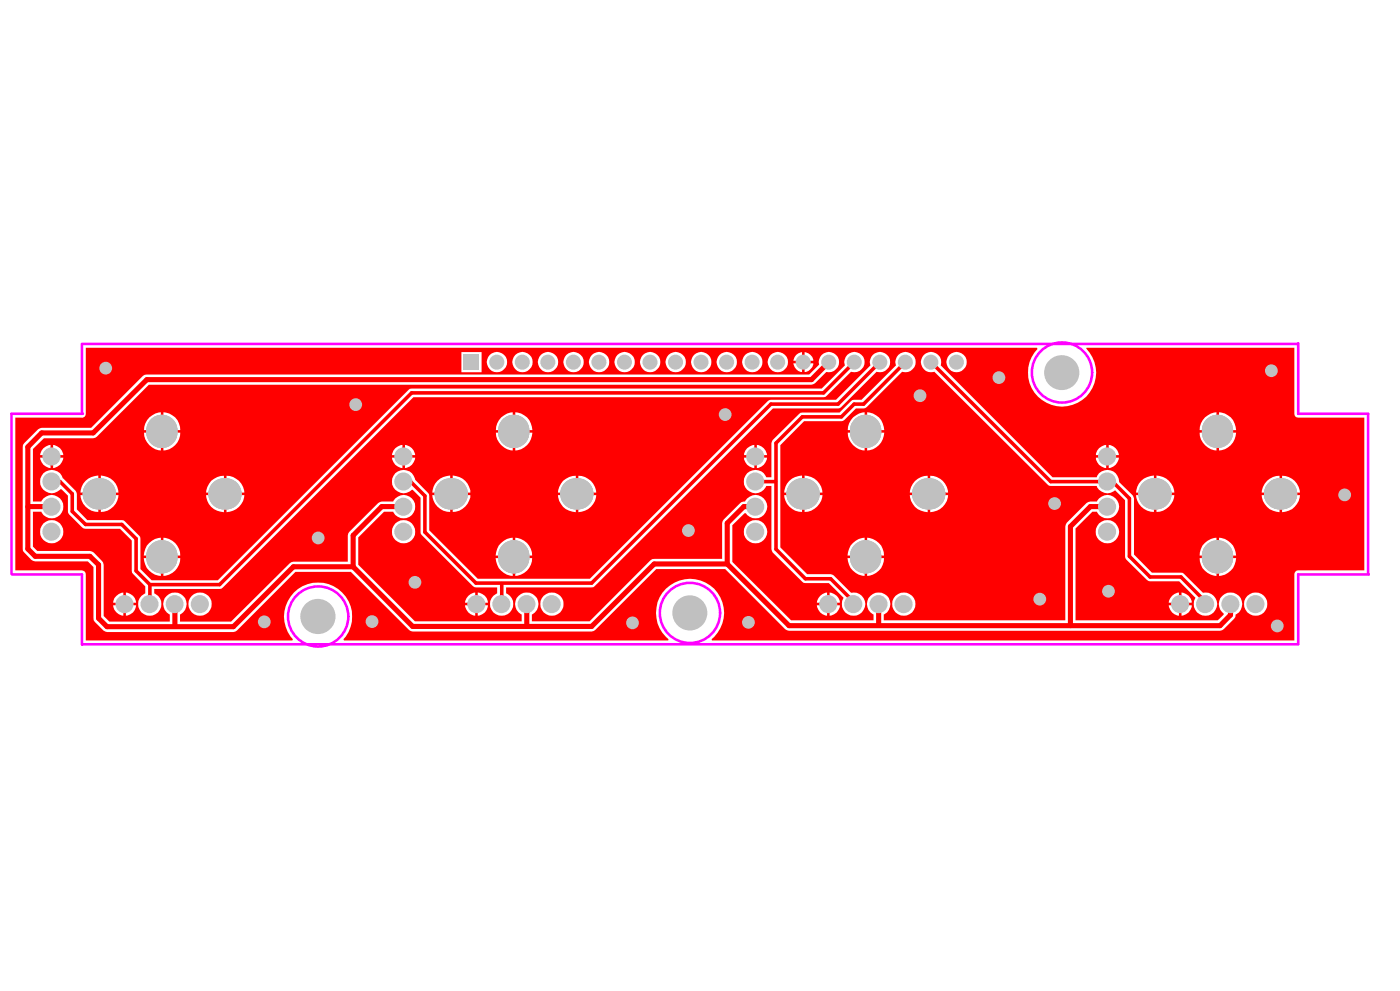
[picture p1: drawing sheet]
<svg xmlns="http://www.w3.org/2000/svg" width="840mm" height="594mm" viewBox="0 0 840 594" stroke-linecap="round" stroke-linejoin="round" font-family="sans-serif">
<g fill="#c0c0c0">
<circle cx="762" cy="222" r="4"/>
<circle cx="599" cy="226" r="4"/>
<circle cx="624" cy="359" r="4"/>
<circle cx="632" cy="302" r="4"/>
<circle cx="665" cy="354" r="4"/>
<circle cx="766" cy="375" r="4"/>
<circle cx="806" cy="297" r="4"/>
<circle cx="552" cy="237" r="4"/>
<circle cx="159" cy="373" r="4"/>
<circle cx="223" cy="373" r="4"/>
<circle cx="249" cy="349" r="4"/>
<circle cx="449" cy="373" r="4"/>
<circle cx="379" cy="373" r="4"/>
<circle cx="413" cy="318" r="4"/>
<circle cx="435" cy="249" r="4"/>
<circle cx="191" cy="322" r="4"/>
<circle cx="213" cy="243" r="4"/>
<circle cx="63" cy="221" r="4"/>
</g>
<path d="M821 248h-42v-42h-730v42h-42v96M779 344v42h-730v-42h-42M779 344h42" fill="none" stroke="#f0f" stroke-width="1.5"/>
<circle cx="49" cy="248" r=".8" fill="#f0f"/>
<g fill="none" stroke="#f0f" stroke-width="1.5">
<path d="M821 248v96"/>
<circle cx="637" cy="223" r="18"/>
<circle cx="191" cy="370" r="18"/>
<circle cx="414" cy="367" r="18"/>
</g>
<path d="M9 250l40 1a2.3 2.3 0 0 0 2-3v-40h571v1a20 20 0 0 0 1 29 20 20 0 0 0 29 0 20 20 0 0 0-1-29l1-1h124v40a2.1 2.1 0 0 0 3 2h39v92h-39a2.3 2.3 0 0 0-3 2v40h-349v-1a20 20 0 0 0 2-30 20 20 0 0 0-30 0 20 20 0 0 0 2 30v1h-195v-1a20 20 0 0 0-1-28 20 20 0 0 0-28 0 20 20 0 0 0-1 28l-1 1h-124v-40a2.3 2.3 0 0 0-2-2h-40zM483 211v5h5a6 6 0 0 0-5-5zM477 213l-1 3h5v-5zM483 218v5a6 6 0 0 0 5-5zM476 218v1a6 6 0 0 0 5 4v-5zM277 211v12h12v-12zM568 217a6 6 0 0 0 12 0 6 6 0 0 0-12 0zM463 264v2v20h-3a7 7 0 0 0-11-3 7 7 0 0 0 0 11 7 7 0 0 0 11-3h3v38v2l19 18 15 1 9 8a7 7 0 0 0 4 11 7 7 0 0 0 9-6 7 7 0 0 0-9-8l-11-10-15-1-16-16v-61l14-15h24l7-7h6l22-22a6 6 0 0 0 8-5 6 6 0 0 0-6-7 6 6 0 0 0-6 8l-20 21h-6l-7 7h-24zM237 284a7 7 0 0 0 0 10 7 7 0 0 0 10 0l5 4v21l1 2 31 30 1 1h13v4a7 7 0 0 0-3 10 7 7 0 0 0 11 0 7 7 0 0 0-2-10v-4h52l108-107h40l22-22a6 6 0 0 0 8-5 6 6 0 0 0-7-7 6 6 0 0 0-5 8l-21 21h-39h-2l-106 107h-67l-30-29v-22l-8-8a7 7 0 0 0-5-6 7 7 0 0 0-7 2zM26 284a7 7 0 0 0 0 10 7 7 0 0 0 10-1h1l4 4v11l8 8 2 1h21l7 7v19l8 9v4a7 7 0 0 0-3 10 7 7 0 0 0 11 0 7 7 0 0 0-3-10v-3h41l115-115h246l2-1 14-14a6 6 0 0 0 9-5 6 6 0 0 0-7-7 6 6 0 0 0-5 8l-14 14h-247l-115 115h-40l-7-7v-18l-1-2-9-9h-22l-6-7v-10l-8-8a7 7 0 0 0-12-3zM15 266l-1 2v62l5 6 2 1h32l3 3v32l6 6 2 1h77l36-36h33l35 35 2 1 109-1 38-37h41l36 36 2 1h259l2-1 6-6 1-2a7 7 0 0 0 3-11 7 7 0 0 0-11-1 7 7 0 0 0 1 11v1l-4 3h-85v-55l10-10h3a7 7 0 0 0 11 2 7 7 0 0 0 0-11 7 7 0 0 0-11 3h-4l-2 1-13 12v58h-109v-4a7 7 0 0 0 2-10 7 7 0 0 0-10 0 7 7 0 0 0 2 10v4h-50l-35-35v-22l8-7a7 7 0 0 0 11 1 7 7 0 0 0-1-11 7 7 0 0 0-10 3l-3 1-11 10v23h-42l-37 37h-35v-4a7 7 0 0 0 2-10 7 7 0 0 0-10 0 7 7 0 0 0 2 10v4h-64l-34-33v-17l15-15h6a7 7 0 0 0 10 2 7 7 0 0 0 0-11 7 7 0 0 0-10 3h-7l-2 1-18 17v2v16h-34l-36 36h-31v-5a7 7 0 0 0 2-10 7 7 0 0 0-11 0 7 7 0 0 0 3 10v5h-36l-4-4v-32l-6-6-2-1h-32l-2-2v-21h5a7 7 0 0 0 10 2 7 7 0 0 0 0-11 7 7 0 0 0-10 3h-5v-32l6-6 31-1 32-31h398l2-1 7-7a6 6 0 0 0 7-5 6 6 0 0 0-6-7 6 6 0 0 0-6 8l-6 6h-397h-2l-31 31h-30l-2 1zM460 217a6 6 0 0 0 13 0 6 6 0 0 0-13 0zM445 217a6 6 0 0 0 12 0 6 6 0 0 0-12 0zM430 217a6 6 0 0 0 12 0 6 6 0 0 0-12 0zM414 217a6 6 0 0 0 13 0 6 6 0 0 0-13 0zM399 217a6 6 0 0 0 12 0 6 6 0 0 0-12 0zM384 217a6 6 0 0 0 12 0 6 6 0 0 0-12 0zM369 217a6 6 0 0 0 12 0 6 6 0 0 0-12 0zM353 217a6 6 0 0 0 12 0 6 6 0 0 0-12 0zM338 217a6 6 0 0 0 12 0 6 6 0 0 0-12 0zM323 217a6 6 0 0 0 12 0 6 6 0 0 0-12 0zM307 217a6 6 0 0 0 13 0 6 6 0 0 0-13 0zM292 217a6 6 0 0 0 12 0 6 6 0 0 0-12 0zM731 247v11h10a11 11 0 0 0-10-11zM723 250a11 11 0 0 0-4 8h11v-11a11 11 0 0 0-7 3zM520 247v11h10a11 11 0 0 0-10-11zM512 250a11 11 0 0 0-4 8h11v-11a11 11 0 0 0-7 3zM309 247v11h10a11 11 0 0 0-10-11zM301 250a11 11 0 0 0-4 8h11v-11a11 11 0 0 0-7 3zM98 247v11h10a10 10 0 0 0-10-11zM90 250a11 11 0 0 0-4 8h10v-11a11 11 0 0 0-6 3zM98 259v11a11 11 0 0 0 10-11zM86 259a11 11 0 0 0 10 11v-11zM731 259v11a11 11 0 0 0 10-11zM719 259a11 11 0 0 0 11 11v-11zM520 259v11a11 11 0 0 0 10-11zM508 259a11 11 0 0 0 11 11v-11zM309 259v11a11 11 0 0 0 10-11zM297 259a11 11 0 0 0 11 11v-11zM665 267v6h6a7 7 0 0 0-6-6zM659 269l-1 1-1 3h6v-6zM454 267v6h6a7 7 0 0 0-6-6zM448 269l-1 1-1 3h6v-6zM243 267v6h6a7 7 0 0 0-6-6zM237 269l-2 4h6v-6zM32 267v6h6a7 7 0 0 0-6-6zM26 269l-2 4h6v-6zM665 274v7a7 7 0 0 0 6-7zM657 274a7 7 0 0 0 6 7v-7zM454 274v7a7 7 0 0 0 6-7zM446 274a7 7 0 0 0 6 7v-7zM243 274v7a7 7 0 0 0 6-7zM235 274a7 7 0 0 0 6 7v-7zM32 274v7a7 7 0 0 0 6-7zM24 274a7 7 0 0 0 6 7v-7zM694 285v10h10a11 11 0 0 0-10-10zM684 288a11 11 0 0 0-3 7h11v-10a13 13 0 0 0-8 3zM483 285v10h10a11 11 0 0 0-10-10zM473 288a11 11 0 0 0-3 7h11v-10a12 12 0 0 0-8 3zM272 285v10h10a11 11 0 0 0-10-10zM262 288a11 11 0 0 0-3 7h11v-10a12 12 0 0 0-8 3zM60 285v10h11a11 11 0 0 0-11-10zM51 288a11 11 0 0 0-3 7h11v-10a12 12 0 0 0-8 3zM769 285v10h11a11 11 0 0 0-11-10zM558 285v10h11a11 11 0 0 0-11-10zM347 285v10h11a11 11 0 0 0-11-10zM136 285v10h11a11 11 0 0 0-11-10zM760 288a11 11 0 0 0-3 7h10v-10a11 11 0 0 0-7 3zM549 288a11 11 0 0 0-3 7h10v-10a11 11 0 0 0-7 3zM338 288a12 12 0 0 0-3 7h10v-10a11 11 0 0 0-7 3zM127 288a12 12 0 0 0-3 7h10v-10a11 11 0 0 0-7 3zM694 297v10a11 11 0 0 0 10-10zM681 297a11 11 0 0 0 11 10v-10zM483 297v10a11 11 0 0 0 10-10zM470 297a11 11 0 0 0 11 10v-10zM272 297v10a11 11 0 0 0 10-10zM259 297a11 11 0 0 0 11 10v-10zM60 297v10a11 11 0 0 0 11-10zM48 297a11 11 0 0 0 11 10v-10zM769 297v10a11 11 0 0 0 11-10zM757 297a11 11 0 0 0 10 10v-10zM558 297v10a11 11 0 0 0 11-10zM546 297a11 11 0 0 0 10 10v-10zM347 297v10a11 11 0 0 0 11-10zM335 297a11 11 0 0 0 10 10v-10zM136 297v10a11 11 0 0 0 11-10zM124 297a11 11 0 0 0 10 10v-10zM657 319a7 7 0 0 0 14 0 7 7 0 0 0-14 0zM446 319a7 7 0 0 0 14 0 7 7 0 0 0-14 0zM235 319a7 7 0 0 0 14 0 7 7 0 0 0-14 0zM24 319a7 7 0 0 0 14 0 7 7 0 0 0-14 0zM723 326a11 11 0 0 0-4 7h11v-11a11 11 0 0 0-7 4zM511 326a12 12 0 0 0-3 7h11v-11a10 10 0 0 0-8 4zM300 326a12 12 0 0 0-3 7h11v-11a10 10 0 0 0-8 4zM89 326a12 12 0 0 0-3 7h10v-11a10 10 0 0 0-7 4zM731 322v11h10a11 11 0 0 0-10-11zM520 322v11h10a11 11 0 0 0-10-11zM309 322v11h10a11 11 0 0 0-10-11zM98 322v11h10a11 11 0 0 0-10-11zM98 335v10a11 11 0 0 0 10-10zM86 335a11 11 0 0 0 10 10v-10zM731 335v10a11 11 0 0 0 10-10zM719 335a11 11 0 0 0 11 10v-10zM520 335v10a11 11 0 0 0 10-10zM508 335a11 11 0 0 0 11 10v-10zM309 335v10a11 11 0 0 0 10-10zM297 335a11 11 0 0 0 11 10v-10zM709 355v6h6a7 7 0 0 0-6-6zM703 357l-2 4h6v-6zM498 355v6h6a7 7 0 0 0-6-6zM492 357l-2 4h6v-6zM287 355v6h6a7 7 0 0 0-6-6zM281 357l-2 4h6v-6zM75 355v6h7a7 7 0 0 0-7-6zM70 357l-1 2-1 2h6v-6zM709 363v6a7 7 0 0 0 6-6zM701 363a7 7 0 0 0 6 6v-6zM498 363v6a7 7 0 0 0 6-6zM490 363a7 7 0 0 0 6 6v-6zM287 363v6a7 7 0 0 0 6-6zM279 363a7 7 0 0 0 6 6v-6zM75 363v6a7 7 0 0 0 7-6zM68 363a7 7 0 0 0 6 6v-6zM746 362a7 7 0 0 0 14 0 7 7 0 0 0-14 0zM535 362a7 7 0 0 0 14 0 7 7 0 0 0-14 0zM324 362a7 7 0 0 0 14 0 7 7 0 0 0-14 0zM113 362a7 7 0 0 0 14 0 7 7 0 0 0-14 0zM554 213a6 6 0 0 0-1 7 6 6 0 0 0 7 3l69 68h29a7 7 0 0 0 11 3l6 6v34v1l14 13h18l10 10a7 7 0 0 0 4 11 7 7 0 0 0 9-6 7 7 0 0 0-9-8l-12-12h-18l-11-11v-33l-1-2-8-8a7 7 0 0 0-5-7 7 7 0 0 0-8 4h-27l-67-67a6 6 0 0 0-2-7 6 6 0 0 0-8 1z" fill="#f00"/>
<path d="M512 217l-18 19h-247l-115 114h-42l-8-8v-19l-9-9h-22l-8-7v-11l-7-7h-5M528 217l-25 25h-41l-107 108h-70l-30-31v-22l-9-8h-4M543 217l-25 25h-6l-7 8h-24l-16 16v63l18 18h15l13 13v2M558 217l72 72h37l10 10v35l13 12h18l15 15M453 289h12M90 351v11M301 350v12" fill="none" stroke="#f00" stroke-width="2.1"/>
<path d="M497 217l-10 11h-399l-32 32h-31l-8 8v61l4 5h33l5 5v32l5 5h76l36-36h36M17 304h14M242 304h-13l-17 17v19M453 304h-7l-10 10v24M664 304h-10l-12 12v59M436 338h-44l-37 38h-108l-35-36M436 338l37 37h259l6-6v-7M105 362v13M316 362v13M527 362v12" fill="none" stroke="#f00" stroke-width="3.1"/>
<g fill="#c0c0c0">
<path d="M52 290a10 10 0 0 1 14-1 10 10 0 0 1 1 13 10 10 0 0 1-14 2 10 10 0 0 1-1-14z"/>
<path d="M127 290a10 10 0 0 1 14-1 10 10 0 0 1 2 13 10 10 0 0 1-14 2 10 10 0 0 1-2-14z"/>
<path d="M263 290a10 10 0 0 1 14-1 10 10 0 0 1 1 13 10 10 0 0 1-14 2 10 10 0 0 1-1-14z"/>
<path d="M549 290a10 10 0 0 1 14-1 10 10 0 0 1 2 13 10 10 0 0 1-14 2 10 10 0 0 1-2-14z"/>
<path d="M685 290a10 10 0 0 1 14-1 10 10 0 0 1 1 13 10 10 0 0 1-13 2 10 10 0 0 1-2-14z"/>
<path d="M760 290a10 10 0 0 1 14-1 10 10 0 0 1 2 13 10 10 0 0 1-14 2 10 10 0 0 1-2-14z"/>
<path d="M338 290a10 10 0 0 1 14-1 10 10 0 0 1 2 13 10 10 0 0 1-14 2 10 10 0 0 1-2-14z"/>
<path d="M474 290a10 10 0 0 1 14-1 10 10 0 0 1 1 13 10 10 0 0 1-14 2 10 10 0 0 1-1-14z"/>
<path d="M278 213h9v9h-9z"/>
<circle cx="762" cy="222" r="4"/>
<circle cx="599" cy="226" r="4"/>
<circle cx="624" cy="359" r="4"/>
<circle cx="632" cy="302" r="4"/>
<circle cx="665" cy="354" r="4"/>
<circle cx="766" cy="375" r="4"/>
<circle cx="806" cy="297" r="4"/>
<circle cx="552" cy="237" r="4"/>
<circle cx="159" cy="373" r="4"/>
<circle cx="223" cy="373" r="4"/>
<circle cx="249" cy="349" r="4"/>
<circle cx="449" cy="373" r="4"/>
<circle cx="379" cy="373" r="4"/>
<circle cx="413" cy="318" r="4"/>
<circle cx="435" cy="249" r="4"/>
<circle cx="191" cy="322" r="4"/>
<circle cx="213" cy="243" r="4"/>
<circle cx="63" cy="221" r="4"/>
<circle cx="301" cy="362" r="5"/>
<circle cx="308" cy="334" r="10"/>
<circle cx="31" cy="274" r="5"/>
<circle cx="242" cy="274" r="5"/>
<circle cx="308" cy="258" r="10"/>
<circle cx="453" cy="274" r="5"/>
<circle cx="664" cy="274" r="5"/>
<circle cx="75" cy="362" r="5"/>
<circle cx="90" cy="362" r="5"/>
<circle cx="97" cy="334" r="10"/>
<circle cx="105" cy="362" r="5"/>
<circle cx="120" cy="362" r="5"/>
<circle cx="191" cy="370" r="11"/>
<circle cx="286" cy="362" r="5"/>
<circle cx="242" cy="319" r="5"/>
<circle cx="242" cy="304" r="5"/>
<circle cx="242" cy="289" r="5"/>
<circle cx="31" cy="289" r="5"/>
<circle cx="31" cy="319" r="5"/>
<circle cx="31" cy="304" r="5"/>
<circle cx="708" cy="362" r="5"/>
<circle cx="664" cy="319" r="5"/>
<circle cx="664" cy="304" r="5"/>
<circle cx="664" cy="289" r="5"/>
<circle cx="723" cy="362" r="5"/>
<circle cx="730" cy="334" r="10"/>
<circle cx="738" cy="362" r="5"/>
<circle cx="753" cy="362" r="5"/>
<circle cx="316" cy="362" r="5"/>
<circle cx="331" cy="362" r="5"/>
<circle cx="414" cy="367" r="11"/>
<circle cx="453" cy="319" r="5"/>
<circle cx="453" cy="304" r="5"/>
<circle cx="497" cy="362" r="5"/>
<circle cx="512" cy="362" r="5"/>
<circle cx="527" cy="362" r="5"/>
<circle cx="519" cy="334" r="10"/>
<circle cx="542" cy="362" r="5"/>
<circle cx="453" cy="289" r="5"/>
<circle cx="558" cy="217" r="5"/>
<circle cx="313" cy="217" r="5"/>
<circle cx="329" cy="217" r="5"/>
<circle cx="344" cy="217" r="5"/>
<circle cx="359" cy="217" r="5"/>
<circle cx="375" cy="217" r="5"/>
<circle cx="390" cy="217" r="5"/>
<circle cx="405" cy="217" r="5"/>
<circle cx="420" cy="217" r="5"/>
<circle cx="436" cy="217" r="5"/>
<circle cx="519" cy="258" r="10"/>
<circle cx="451" cy="217" r="5"/>
<circle cx="466" cy="217" r="5"/>
<circle cx="482" cy="217" r="5"/>
<circle cx="497" cy="217" r="5"/>
<circle cx="512" cy="217" r="5"/>
<circle cx="528" cy="217" r="5"/>
<circle cx="543" cy="217" r="5"/>
<circle cx="637" cy="223" r="11"/>
<circle cx="574" cy="217" r="5"/>
<circle cx="730" cy="258" r="10"/>
<circle cx="97" cy="258" r="10"/>
<circle cx="298" cy="217" r="5"/>
</g>
</svg>
